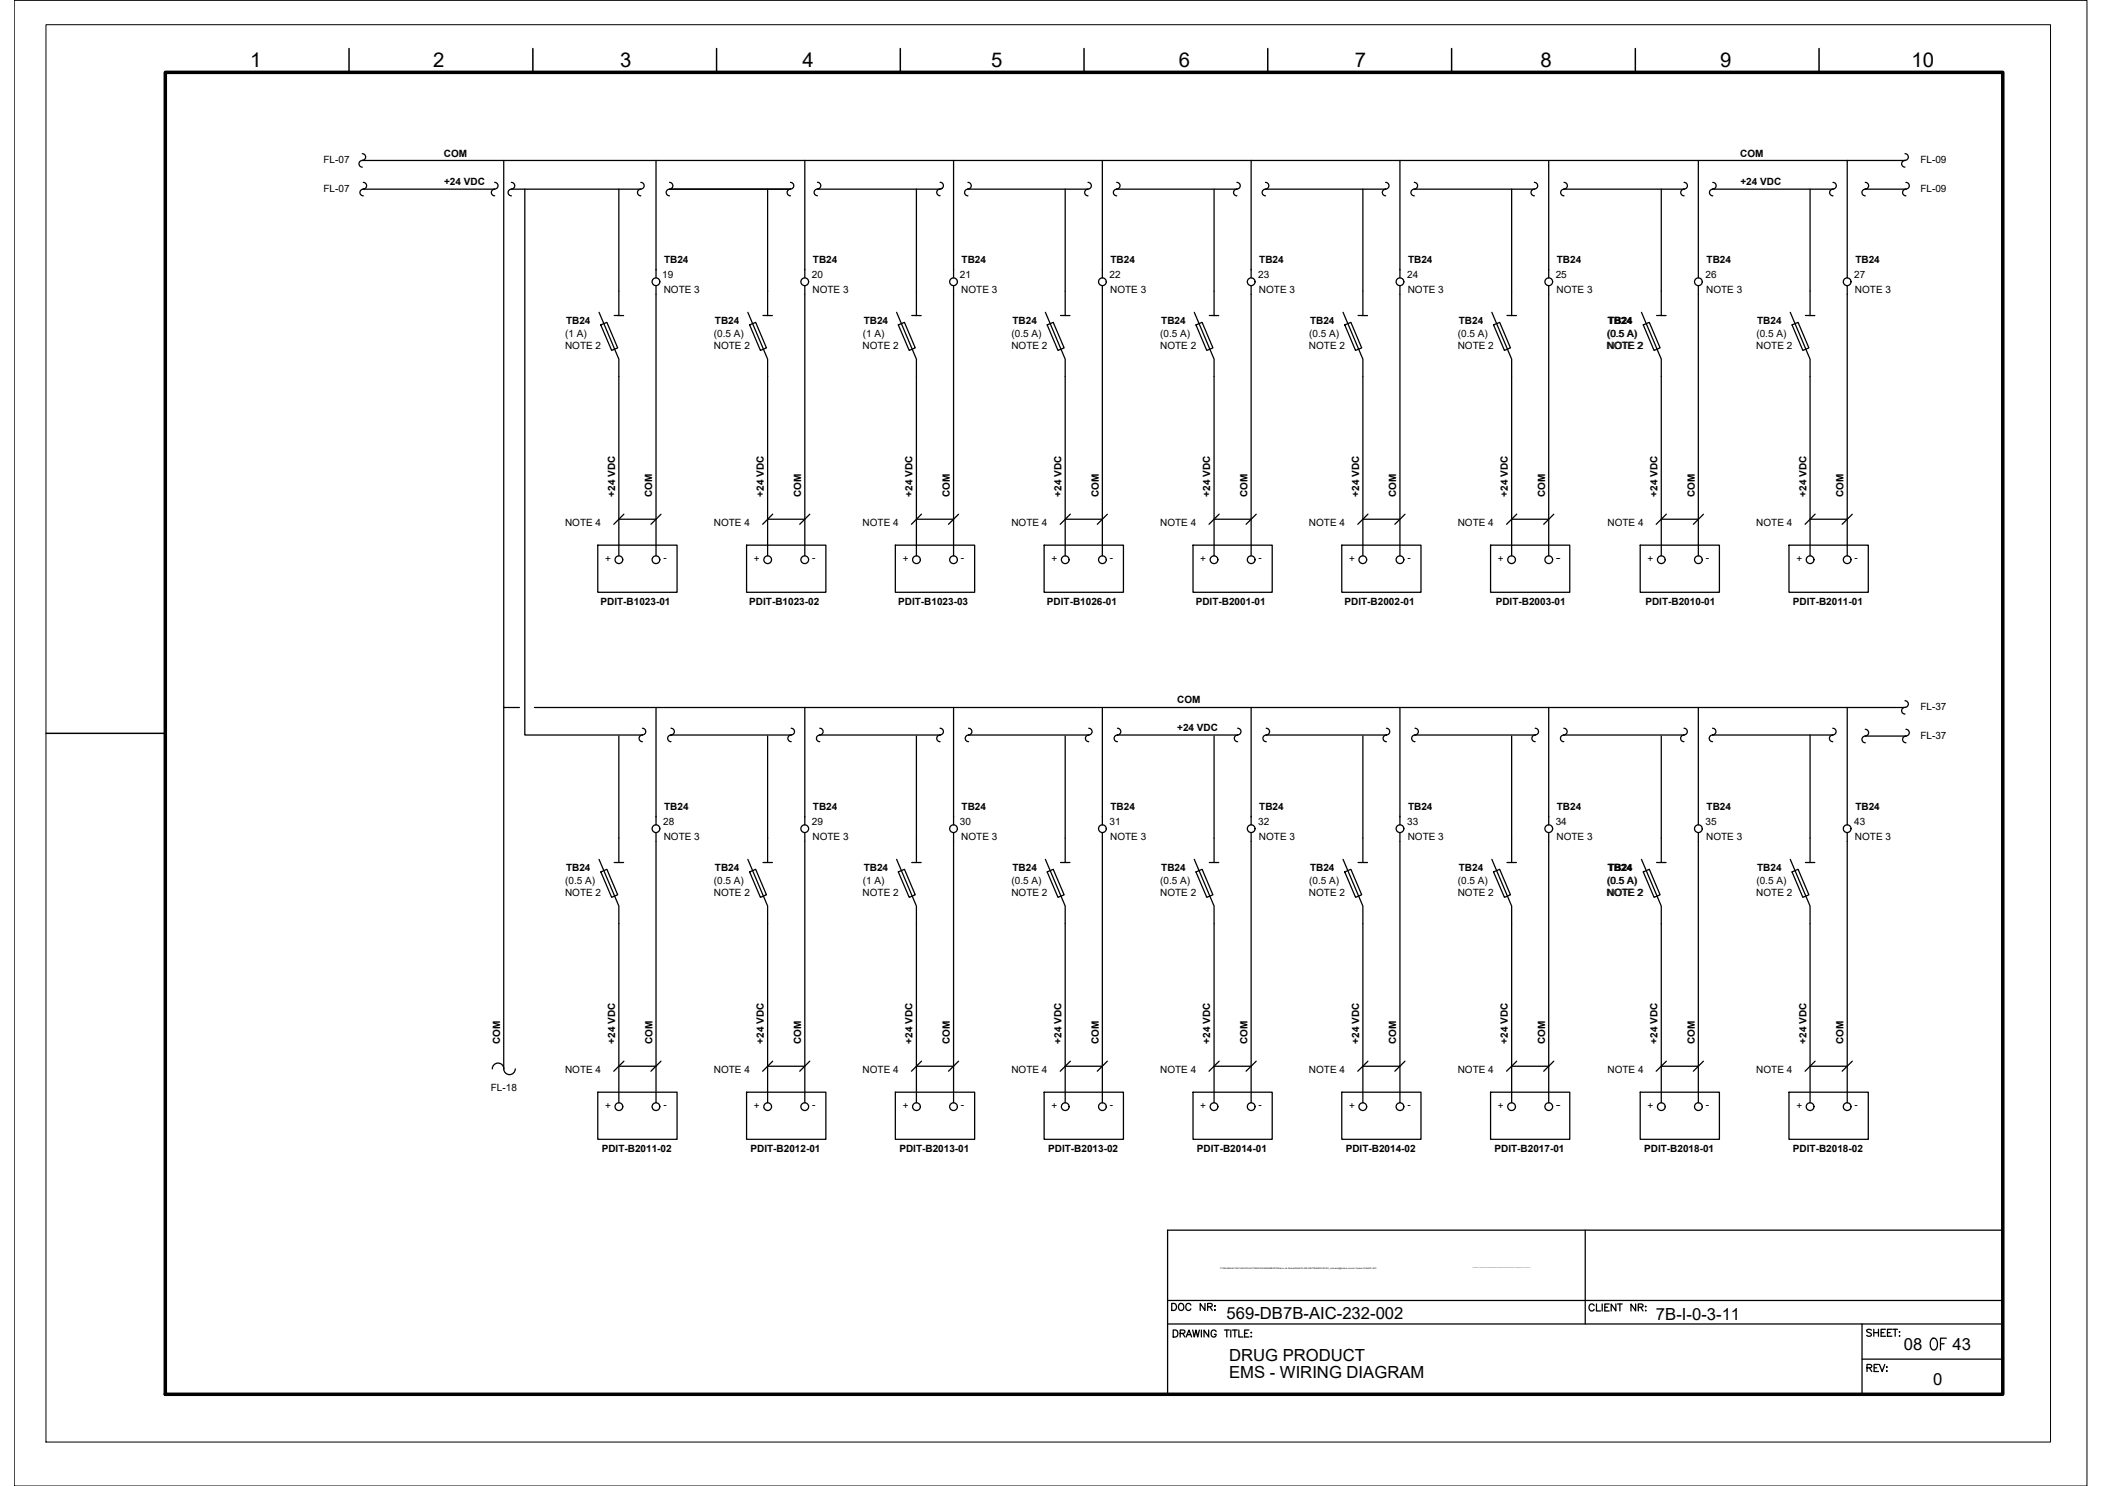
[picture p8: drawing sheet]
<svg xmlns="http://www.w3.org/2000/svg" width="420mm" height="297mm" viewBox="0 0 420 297" stroke-linecap="round" stroke-linejoin="round" font-family="sans-serif">
<defs><g id="words">
<text font-size="5.3" x="384.5" y="270.9">OF</text>
<text font-size="4.4" x="371.8" y="275.5">REV:</text>
<g font-size="4.1">
<text x="50" y="13.5">1</text>
<text x="86.6" y="13.5">2</text>
<text x="124" y="13.5">3</text>
<text x="160.4" y="13.5">4</text>
<text x="198.1" y="13.5">5</text>
<text x="235.6" y="13.5">6</text>
<text x="270.8" y="13.5">7</text>
<text x="307.9" y="13.5">8</text>
<text x="343.8" y="13.5">9</text>
<text x="382.1" y="13.5">10</text>
</g>
<g font-size="3.3">
<text x="245.2" y="263.7">569-DB7B-AIC-232-002</text>
<text x="331" y="263.8">7B-I-0-3-11</text>
<text x="380.6" y="269.8">08</text>
<text x="390.3" y="269.8">43</text>
<text x="245.7" y="272.1">DRUG PRODUCT</text>
<text x="245.7" y="275.5">EMS - WIRING DIAGRAM</text>
<text x="386.4" y="276.8">0</text>
</g>
<g font-size="2">
<text x="64.7" y="32.6">FL-07</text>
<text x="88.7" y="31.3">COM</text>
<text x="347.9" y="31.3">COM</text>
<text x="383.9" y="32.6">FL-09</text>
<text x="64.7" y="38.4">FL-07</text>
<text x="88.8" y="37">+24 VDC</text>
<text x="347.9" y="37">+24 VDC</text>
<text x="383.9" y="38.4">FL-09</text>
<text x="132.7" y="52.5">TB24</text>
<text x="162.5" y="52.5">TB24</text>
<text x="192.2" y="52.5">TB24</text>
<text x="222" y="52.5">TB24</text>
<text x="251.7" y="52.5">TB24</text>
<text x="281.5" y="52.5">TB24</text>
<text x="311.2" y="52.5">TB24</text>
<text x="341.1" y="52.5">TB24</text>
<text x="370.9" y="52.5">TB24</text>
<text x="132.4" y="55.5">19</text>
<text x="132.7" y="58.5">NOTE 3</text>
<text x="162.3" y="55.5">20</text>
<text x="162.4" y="58.5">NOTE 3</text>
<text x="191.9" y="55.5">21</text>
<text x="192.2" y="58.5">NOTE 3</text>
<text x="221.8" y="55.5">22</text>
<text x="221.9" y="58.5">NOTE 3</text>
<text x="251.5" y="55.5">23</text>
<text x="251.7" y="58.5">NOTE 3</text>
<text x="281.3" y="55.5">24</text>
<text x="281.4" y="58.5">NOTE 3</text>
<text x="311" y="55.5">25</text>
<text x="311.1" y="58.5">NOTE 3</text>
<text x="340.9" y="55.5">26</text>
<text x="341" y="58.5">NOTE 3</text>
<text x="370.6" y="55.5">27</text>
<text x="370.8" y="58.5">NOTE 3</text>
<text x="113.1" y="64.7">TB24</text>
<text x="142.9" y="64.7">TB24</text>
<text x="172.6" y="64.7">TB24</text>
<text x="202.4" y="64.7">TB24</text>
<text x="232.1" y="64.7">TB24</text>
<text x="261.9" y="64.7">TB24</text>
<text x="291.6" y="64.7">TB24</text>
<text x="321.3" y="64.7">TB24</text>
<text x="351.2" y="64.7">TB24</text>
<text x="112.9" y="69.8">NOTE 2</text>
<text x="113" y="67.4">(1 A)</text>
<text x="142.7" y="69.8">NOTE 2</text>
<text x="142.7" y="67.4">(0.5 A)</text>
<text x="172.4" y="69.8">NOTE 2</text>
<text x="172.4" y="67.4">(1 A)</text>
<text x="202.2" y="69.8">NOTE 2</text>
<text x="202.2" y="67.4">(0.5 A)</text>
<text x="231.9" y="69.8">NOTE 2</text>
<text x="231.9" y="67.4">(0.5 A)</text>
<text x="261.6" y="69.8">NOTE 2</text>
<text x="261.7" y="67.4">(0.5 A)</text>
<text x="291.4" y="69.8">NOTE 2</text>
<text x="291.4" y="67.4">(0.5 A)</text>
<text x="321.1" y="69.8">NOTE 2</text>
<text x="321.2" y="67.4">(0.5 A)</text>
<text x="351" y="69.8">NOTE 2</text>
<text x="351.1" y="67.4">(0.5 A)</text>
<text x="122.9" y="99.3" transform="rotate(-90 122.9 99.3)">+24 VDC</text>
<text x="130.4" y="99.3" transform="rotate(-90 130.4 99.3)">COM</text>
<text x="152.7" y="99.3" transform="rotate(-90 152.7 99.3)">+24 VDC</text>
<text x="160.1" y="99.3" transform="rotate(-90 160.1 99.3)">COM</text>
<text x="182.4" y="99.3" transform="rotate(-90 182.4 99.3)">+24 VDC</text>
<text x="189.9" y="99.3" transform="rotate(-90 189.9 99.3)">COM</text>
<text x="212.2" y="99.3" transform="rotate(-90 212.2 99.3)">+24 VDC</text>
<text x="219.6" y="99.3" transform="rotate(-90 219.6 99.3)">COM</text>
<text x="241.9" y="99.3" transform="rotate(-90 241.9 99.3)">+24 VDC</text>
<text x="249.4" y="99.3" transform="rotate(-90 249.4 99.3)">COM</text>
<text x="271.7" y="99.3" transform="rotate(-90 271.7 99.3)">+24 VDC</text>
<text x="279.1" y="99.3" transform="rotate(-90 279.1 99.3)">COM</text>
<text x="301.4" y="99.3" transform="rotate(-90 301.4 99.3)">+24 VDC</text>
<text x="308.8" y="99.3" transform="rotate(-90 308.8 99.3)">COM</text>
<text x="331.3" y="99.3" transform="rotate(-90 331.3 99.3)">+24 VDC</text>
<text x="338.8" y="99.3" transform="rotate(-90 338.8 99.3)">COM</text>
<text x="361.1" y="99.3" transform="rotate(-90 361.1 99.3)">+24 VDC</text>
<text x="368.5" y="99.3" transform="rotate(-90 368.5 99.3)">COM</text>
<text x="112.9" y="105.1">NOTE 4</text>
<text x="142.7" y="105.1">NOTE 4</text>
<text x="172.4" y="105.1">NOTE 4</text>
<text x="202.2" y="105.1">NOTE 4</text>
<text x="231.9" y="105.1">NOTE 4</text>
<text x="261.6" y="105.1">NOTE 4</text>
<text x="291.4" y="105.1">NOTE 4</text>
<text x="321.3" y="105.1">NOTE 4</text>
<text x="351" y="105.1">NOTE 4</text>
<text x="121" y="112.3">+</text>
<text x="132.6" y="112.1">-</text>
<text x="150.7" y="112.3">+</text>
<text x="162.3" y="112.1">-</text>
<text x="180.4" y="112.3">+</text>
<text x="192.1" y="112.1">-</text>
<text x="210.2" y="112.3">+</text>
<text x="221.8" y="112.1">-</text>
<text x="239.9" y="112.3">+</text>
<text x="251.6" y="112.1">-</text>
<text x="269.7" y="112.3">+</text>
<text x="281.3" y="112.1">-</text>
<text x="299.4" y="112.3">+</text>
<text x="311.1" y="112.1">-</text>
<text x="329.3" y="112.3">+</text>
<text x="341" y="112.1">-</text>
<text x="359.1" y="112.3">+</text>
<text x="370.7" y="112.1">-</text>
<text x="120" y="121">PDIT-B1023-01</text>
<text x="149.8" y="121">PDIT-B1023-02</text>
<text x="179.5" y="121">PDIT-B1023-03</text>
<text x="209.3" y="121">PDIT-B1026-01</text>
<text x="239" y="121">PDIT-B2001-01</text>
<text x="268.8" y="121">PDIT-B2002-01</text>
<text x="299" y="121">PDIT-B2003-01</text>
<text x="328.9" y="121">PDIT-B2010-01</text>
<text x="358.4" y="121">PDIT-B2011-01</text>
<text x="235.3" y="140.5">COM</text>
<text x="383.9" y="142">FL-37</text>
<text x="235.3" y="146.2">+24 VDC</text>
<text x="383.9" y="147.8">FL-37</text>
<text x="132.8" y="161.9">TB24</text>
<text x="162.5" y="161.9">TB24</text>
<text x="192.2" y="161.9">TB24</text>
<text x="222" y="161.9">TB24</text>
<text x="251.7" y="161.9">TB24</text>
<text x="281.5" y="161.9">TB24</text>
<text x="311.2" y="161.9">TB24</text>
<text x="341.1" y="161.9">TB24</text>
<text x="370.9" y="161.9">TB24</text>
<text x="132.5" y="164.8">28</text>
<text x="132.7" y="167.9">NOTE 3</text>
<text x="162.3" y="164.8">29</text>
<text x="162.4" y="167.9">NOTE 3</text>
<text x="191.9" y="164.8">30</text>
<text x="192.2" y="167.9">NOTE 3</text>
<text x="221.8" y="164.8">31</text>
<text x="221.9" y="167.9">NOTE 3</text>
<text x="251.5" y="164.8">32</text>
<text x="251.7" y="167.9">NOTE 3</text>
<text x="281.3" y="164.8">33</text>
<text x="281.4" y="167.9">NOTE 3</text>
<text x="311" y="164.8">34</text>
<text x="311.1" y="167.9">NOTE 3</text>
<text x="340.9" y="164.8">35</text>
<text x="341" y="167.9">NOTE 3</text>
<text x="370.6" y="164.8">43</text>
<text x="370.8" y="167.9">NOTE 3</text>
<text x="112.9" y="179.1">NOTE 2</text>
<text x="113" y="176.7">(0.5 A)</text>
<text x="113.1" y="174.1">TB24</text>
<text x="142.7" y="179.1">NOTE 2</text>
<text x="142.7" y="176.7">(0.5 A)</text>
<text x="142.9" y="174.1">TB24</text>
<text x="172.4" y="179.1">NOTE 2</text>
<text x="172.4" y="176.7">(1 A)</text>
<text x="172.6" y="174.1">TB24</text>
<text x="202.2" y="179.1">NOTE 2</text>
<text x="202.2" y="176.7">(0.5 A)</text>
<text x="202.4" y="174.1">TB24</text>
<text x="231.9" y="179.1">NOTE 2</text>
<text x="231.9" y="176.7">(0.5 A)</text>
<text x="232.1" y="174.1">TB24</text>
<text x="261.6" y="179.1">NOTE 2</text>
<text x="261.7" y="176.7">(0.5 A)</text>
<text x="261.9" y="174.1">TB24</text>
<text x="291.4" y="179.1">NOTE 2</text>
<text x="291.4" y="176.7">(0.5 A)</text>
<text x="291.6" y="174.1">TB24</text>
<text x="321.1" y="179.1">NOTE 2</text>
<text x="321.2" y="176.7">(0.5 A)</text>
<text x="321.3" y="174.1">TB24</text>
<text x="351" y="179.1">NOTE 2</text>
<text x="351.1" y="176.7">(0.5 A)</text>
<text x="351.2" y="174.1">TB24</text>
<text x="100" y="208.7" transform="rotate(-90 100 208.7)">COM</text>
<text x="122.9" y="208.6" transform="rotate(-90 122.9 208.6)">+24 VDC</text>
<text x="130.4" y="208.7" transform="rotate(-90 130.4 208.7)">COM</text>
<text x="152.7" y="208.6" transform="rotate(-90 152.7 208.6)">+24 VDC</text>
<text x="160.1" y="208.7" transform="rotate(-90 160.1 208.7)">COM</text>
<text x="182.4" y="208.6" transform="rotate(-90 182.4 208.6)">+24 VDC</text>
<text x="189.9" y="208.7" transform="rotate(-90 189.9 208.7)">COM</text>
<text x="212.2" y="208.6" transform="rotate(-90 212.2 208.6)">+24 VDC</text>
<text x="219.6" y="208.7" transform="rotate(-90 219.6 208.7)">COM</text>
<text x="241.9" y="208.6" transform="rotate(-90 241.9 208.6)">+24 VDC</text>
<text x="249.4" y="208.7" transform="rotate(-90 249.4 208.7)">COM</text>
<text x="271.7" y="208.6" transform="rotate(-90 271.7 208.6)">+24 VDC</text>
<text x="279.1" y="208.7" transform="rotate(-90 279.1 208.7)">COM</text>
<text x="301.4" y="208.6" transform="rotate(-90 301.4 208.6)">+24 VDC</text>
<text x="308.8" y="208.7" transform="rotate(-90 308.8 208.7)">COM</text>
<text x="331.3" y="208.6" transform="rotate(-90 331.3 208.6)">+24 VDC</text>
<text x="338.8" y="208.7" transform="rotate(-90 338.8 208.7)">COM</text>
<text x="361.1" y="208.6" transform="rotate(-90 361.1 208.6)">+24 VDC</text>
<text x="368.5" y="208.7" transform="rotate(-90 368.5 208.7)">COM</text>
<text x="112.9" y="214.4">NOTE 4</text>
<text x="142.7" y="214.4">NOTE 4</text>
<text x="172.4" y="214.4">NOTE 4</text>
<text x="202.2" y="214.4">NOTE 4</text>
<text x="231.9" y="214.4">NOTE 4</text>
<text x="261.6" y="214.4">NOTE 4</text>
<text x="291.4" y="214.4">NOTE 4</text>
<text x="321.3" y="214.4">NOTE 4</text>
<text x="351" y="214.4">NOTE 4</text>
<text x="98.1" y="218.1">FL-18</text>
<text x="121" y="221.6">+</text>
<text x="132.6" y="221.4">-</text>
<text x="150.7" y="221.6">+</text>
<text x="162.3" y="221.4">-</text>
<text x="180.4" y="221.6">+</text>
<text x="192.1" y="221.4">-</text>
<text x="210.2" y="221.6">+</text>
<text x="221.8" y="221.4">-</text>
<text x="239.9" y="221.6">+</text>
<text x="251.6" y="221.4">-</text>
<text x="269.7" y="221.6">+</text>
<text x="281.3" y="221.4">-</text>
<text x="299.4" y="221.6">+</text>
<text x="311.1" y="221.4">-</text>
<text x="329.3" y="221.6">+</text>
<text x="341" y="221.4">-</text>
<text x="359.1" y="221.6">+</text>
<text x="370.7" y="221.4">-</text>
<text x="120.3" y="230.3">PDIT-B2011-02</text>
<text x="150" y="230.3">PDIT-B2012-01</text>
<text x="179.8" y="230.3">PDIT-B2013-01</text>
<text x="209.5" y="230.3">PDIT-B2013-02</text>
<text x="239.2" y="230.3">PDIT-B2014-01</text>
<text x="269" y="230.3">PDIT-B2014-02</text>
<text x="298.7" y="230.3">PDIT-B2017-01</text>
<text x="328.6" y="230.3">PDIT-B2018-01</text>
<text x="358.4" y="230.3">PDIT-B2018-02</text>
</g>
<text font-size=".4" x="243.9" y="253.6">P:\569-BAXALTA\01.ENG\03.AUTOMACAO\ANDAMENTO\Banco de Dados\569-B7A-INS-INSTRUMENTACAO_moliveira@tessler-com-br-Tessler-5164457.JPG</text>
</g></defs>
<!-- layer: G-TTLB-TTLB -->
<path d="M33 14.5h367.3v264.2h-367.3z" fill="none" stroke="#000" stroke-width=".7"/>
<!-- layer: G-TTLB-OTLN -->
<path d="M9.2 4.9h400.7v283.4h-400.7z" fill="none" stroke="#000" stroke-width=".2"/>
<!-- layer: G-TTLB-INDX -->
<path d="M69.8 9.7v4.8M106.5 9.7v4.8M143.2 9.7v4.8M180 9.7v4.8M216.7 9.7v4.8M253.4 9.7v4.8M290.2 9.7v4.8M326.9 9.7v4.8M363.6 9.7v4.8M9.2 146.6h23.8" fill="none" stroke="#000" stroke-width=".3"/>
<!-- layer: LGSP IA4$0$LG_PLOT -->
<path d="M233.4 260h166.9M316.9 245.9v18.8M233.4 278.7h166.9M233.4 264.7h166.9M372.2 271.7h28.1M372.2 264.7v14" fill="none" stroke="#000" stroke-width=".25"/>
<!-- layer: LG_PLOT -->
<g fill="none" stroke="#000" stroke-width=".25">
<path d="M400.3 245.9h-166.9v32.8M234.2 260.5h.5a.73 .73 0 0 1 .5 .7 .73 .73 0 0 1-.5 .7h-.5zM234.5 265.9h.5a.75 .75 0 0 1 .5 .7 .75 .75 0 0 1-.5 .7h-.5zM235.8 260.6a.66 .66 0 0 1 .8 .6 .66 .66 0 0 1-.8 .7l-.2-.5v-.3zM235.9 266.5h.8l.2-.2-.1-.3-.9-.1v1.4M236.4 266.5l.5 .8M237.1 267.3l.6-1.4 .5 1.4M237.3 266.8h.7M238 260.9a.52 .52 0 0 0-.5-.4 .52 .52 0 0 0-.5 .6v.3a.53 .53 0 0 0 .4 .5 .53 .53 0 0 0 .6-.3M238.4 265.9l.3 1.4 .4-1.4 .3 1.4 .3-1.4M240.1 265.9v1.4M240.9 260.5v1.4l-1-1.4v1.4"/>
<path d="M241.4 261.2l.8-.1 .1-.2v-.2l-.9-.2v1.4M241.6 265.9v1.4l-.9-1.4v1.4M241.9 261.2l.4 .7M242.8 261.1h.1zM242.8 261.9h.1zM243.1 266.2a.51 .51 0 0 0-.6-.3 .51 .51 0 0 0-.4 .5v.3a.5 .5 0 0 0 .5 .6 .5 .5 0 0 0 .5-.6h-.4M244.8 265.9h.9M245.2 265.9v1.4M246 265.9v1.4M246.4 265.9h.9M246.8 265.9v1.4M247.6 265.9v1.4h.8"/>
<path d="M248.8 266.5h.5M249.6 265.9h-.8v1.4h.8M250 266.4h.2zM250 267.2h.2zM318.6 261a.52 .52 0 0 0-.5-.4 .52 .52 0 0 0-.5 .6v.3a.52 .52 0 0 0 .5 .6 .52 .52 0 0 0 .5-.4M319.1 260.7v1.4h.8M320.3 260.7v1.4M320.8 261.3h.5M321.6 260.7h-.8v1.4h.8M323 260.7v1.4l-.9-1.4v1.4M323.3 260.7h1M323.8 260.7v1.4"/>
<path d="M326.9 260.7v1.4l-.9-1.4v1.4M327.5 261.3l.8-.1 .1-.1v-.3l-.9-.1v1.4M328 261.3l.4 .8M328.9 261.2h.1zM328.9 262h.1zM374.1 265.9l-.4-.2-.6 .2 .2 .3 .6 .3 .2 .2v.2l-.4 .2-.6-.2M374.5 265.7v1.4M374.5 266.4h1M375.5 265.7v1.4M376 266.4h.6M376.9 265.7h-.9v1.4h.9M377.3 266.4h.5"/>
<path d="M378.2 265.7h-.9v1.4h.9M378.4 265.7h.9M378.8 265.7v1.4M379.6 266.2h.2zM379.6 267h.2z"/>
</g>
<!-- layer: PDF_I_TABS -->
<g fill="none" stroke="#000" stroke-width=".25">
<path d="M72.4 32.1h296.8v23.4M72.6 37.8h26.3M72.6 37.8h.1M102.2 37.8h25.9M123.7 37.8v20.4M131.1 32.1v21.9M133.8 37.8h24.2M153.4 37.8v20.4M158 37.8h.1M160.9 32.1v21.9M163.4 37.8h.1M183.2 37.8v20.4"/>
<path d="M188.3 37.6l-.6 .2h-24.1M190.6 32.1v21.9M193.5 37.8h24M193.5 37.8h.1M212.9 37.8v20.4M220.3 32.1v21.9M223.2 37.8h24M223.2 37.8h.1M242.7 37.8v20.4M247.2 37.8h.1M250.1 32.1v21.9M252.9 37.8h24.1"/>
<path d="M272.4 37.8v20.4M277 37.8h.1M279.8 32.1v21.9M282.7 37.8h24M302.2 37.8v20.4M309.6 32.1v21.9M312.6 37.8h.1M332.1 37.8v20.4M336.6 37.8h-24M342.3 37.8h24.1M342.4 37.8h.1M361.8 37.8v20.4"/>
<path d="M366.4 37.8h.1M372.8 37.8h8.2M372.9 37.8h-.1M380.8 32.1h.1M381 37.8h.1M131.1 58.8v52.3M160.9 58.8v52.3M190.6 58.8v52.3M220.3 58.8v52.3M250.1 58.8v52.3M279.8 58.8v52.3M309.6 58.8v52.3"/>
<path d="M339.5 58.8v52.3M369.2 58.8v52.3M123.7 75.3v35.8M153.4 75.3v35.8M183.2 75.3v35.8M212.9 75.3v35.8M242.7 75.3v35.8M272.4 75.3v35.8M302.2 75.3v35.8M332.1 75.3v35.8M361.8 75.3v35.8M123.7 147.1v20.4"/>
<path d="M131.1 141.4v21.9M134.1 146.9h24M153.4 147.1v20.4M160.9 141.4v21.9M163.9 146.9h.1M183.2 147.1v20.4M187.9 146.9h-24M190.6 141.4v21.9M193.6 146.9h24M193.6 146.9h.1M212.9 147.1v20.4M217.6 146.9h.1"/>
<path d="M220.3 141.4v21.9M223.3 146.9h24.1M242.7 147.1v20.4M247.4 146.9h.1M250.1 141.4v21.9M253.1 146.9h24M253.1 146.9h.1M272.4 147.1v20.4M277.2 146.9h-.1M279.8 141.4v21.9M282.8 146.9h24.1M282.9 146.9h-.1"/>
<path d="M302.2 147.1v20.4M306.9 146.9h.1M309.6 141.4v21.9M312.6 146.9h24M312.6 146.9h.1M332.1 147.1v20.4M336.6 146.9h.1M342.3 146.9h24.1M361.8 146.9v20.6M366.4 146.9h-.1M369.2 141.4v23.5M372.8 147.1h8.2"/>
<path d="M372.9 147.1h-.1M380.8 141.4h.1M381 147.1h.1M131.1 168.2v52.2M160.9 168.2v52.2M190.6 168.2v52.2M220.3 168.2v52.2M250.1 168.2v52.2M279.8 168.2v52.2M309.6 168.2v52.2M339.5 168.2v52.2M369.2 168.2v52.2"/>
<path d="M123.7 184.6v35.8M153.4 184.6v35.8M183.2 184.6v35.8M212.9 184.6v35.8M242.7 184.6v35.8M272.4 184.6v35.8M302.2 184.6v35.8M332.1 184.6v35.8M361.8 184.6v35.8M98.4 213.6a1.2 1.2 0 0 1 1.4-1.1 1.2 1.2 0 0 1 .9 1.5 1.15 1.15 0 0 0 1.3 .8 1.15 1.15 0 0 0 1-1.1"/>
</g>
<!-- layer: PDF_I_El_CTRL -->
<g fill="none" stroke="#000" stroke-width=".25">
<path d="M339.5 32.1v23.4M123.7 58.2v4.9M131.1 53.8v1.7M131.1 57.1v1.7M153.4 58.2v4.9M160.9 53.8v1.7M160.9 57.1v1.7M183.2 58.2v4.9M190.6 53.8v1.7M190.6 57.1v1.7M212.9 58.2v4.9M220.3 53.8v1.7"/>
<path d="M220.3 57.1v1.7M242.7 58.2v4.9M250.1 53.8v1.7M250.1 57.1v1.7M272.4 58.2v4.9M279.8 53.8v1.7M279.8 57.1v1.7M302.2 58.2v4.9M309.6 53.8v1.7M309.6 57.1v1.7M332.1 58.2v4.9M339.5 57.1v1.7"/>
<path d="M361.8 58.2v4.9M369.2 57.1v1.7M119.7 62.4l4 9.4v3.5M120.1 64.9l1.2-.5 2.2 5.1-1.2 .5zM122.8 63.1h1.9M149.5 62.4l3.9 9.4v3.5M149.8 64.9l1.2-.5 2.2 5.1-1.2 .5zM152.5 63.1h1.9M179.2 62.4l4 9.4v3.5M179.6 64.9l1.2-.5 2.1 5.1-1.2 .5zM182.2 63.1h1.9M209 62.4l3.9 9.4v3.5"/>
<path d="M209.3 64.9l1.2-.5 2.2 5.1-1.2 .5zM212 63.1h1.9M238.7 62.4l4 9.4v3.5M239.1 64.9l1.2-.5 2.1 5.1-1.2 .5zM241.7 63.1h1.9M268.5 62.4l3.9 9.4v3.5M268.8 64.9l1.2-.5 2.2 5.1-1.2 .5zM271.5 63.1h1.8M298.2 62.4l4 9.4v3.5M298.5 64.9l1.3-.5 2.1 5.1-1.2 .5zM301.2 63.1h1.9M328.1 62.4l4 9.4v3.5"/>
<path d="M328.5 64.9l1.2-.5 2.1 5.1-1.2 .5zM331.1 63.1h1.9M357.8 62.4l4 9.4v3.5M358.2 64.9l1.2-.5 2.2 5.1-1.2 .5zM360.9 63.1h1.9M339.5 141.4v23.5M119.7 171.8l4 9.3v3.5M120.1 174.3l1.2-.5 2.2 5.1-1.2 .5zM122.8 172.4h1.9M123.7 167.5v4.9M131.1 163.2v1.7M131.1 166.5v1.7"/>
<path d="M149.5 171.8l3.9 9.3v3.5M149.8 174.3l1.2-.5 2.2 5.1-1.2 .5zM152.5 172.4h1.9M153.4 167.5v4.9M160.9 163.2v1.7M160.9 166.5v1.7M179.2 171.8l4 9.3v3.5M179.6 174.3l1.2-.5 2.1 5.1-1.2 .5zM182.2 172.4h1.9M183.2 167.5v4.9M190.6 163.2v1.7M190.6 166.5v1.7"/>
<path d="M209 171.8l3.9 9.3v3.5M209.3 174.3l1.2-.5 2.2 5.1-1.2 .5zM212 172.4h1.9M212.9 167.5v4.9M220.3 163.2v1.7M220.3 166.5v1.7M238.7 171.8l4 9.3v3.5M239.1 174.3l1.2-.5 2.1 5.1-1.2 .5zM241.7 172.4h1.9M242.7 167.5v4.9M250.1 163.2v1.7M250.1 166.5v1.7"/>
<path d="M268.5 171.8l3.9 9.3v3.5M268.8 174.3l1.2-.5 2.2 5.1-1.2 .5zM271.5 172.4h1.8M272.4 167.5v4.9M279.8 163.2v1.7M279.8 166.5v1.7M298.2 171.8l4 9.3v3.5M298.5 174.3l1.3-.5 2.1 5.1-1.2 .5zM301.2 172.4h1.9M302.2 167.5v4.9M309.6 163.2v1.7M309.6 166.5v1.7"/>
<path d="M328.1 171.8l4 9.3v3.5M328.5 174.3l1.2-.5 2.1 5.1-1.2 .5zM331.1 172.4h1.9M332.1 167.5v4.9M339.5 166.5v1.7M357.8 171.8l4 9.3v3.5M358.2 174.3l1.2-.5 2.2 5.1-1.2 .5zM360.9 172.4h1.9M361.8 167.5v4.9M369.2 166.5v1.7"/>
<circle cx="131.1" cy="56.3" r=".77"/>
<circle cx="160.9" cy="56.3" r=".77"/>
<circle cx="190.6" cy="56.3" r=".77"/>
<circle cx="220.4" cy="56.3" r=".77"/>
<circle cx="250.1" cy="56.3" r=".77"/>
<circle cx="279.8" cy="56.3" r=".77"/>
<circle cx="309.6" cy="56.3" r=".77"/>
<circle cx="339.5" cy="56.3" r=".77"/>
<circle cx="369.2" cy="56.3" r=".77"/>
<circle cx="131.1" cy="165.6" r=".77"/>
<circle cx="160.9" cy="165.6" r=".77"/>
<circle cx="190.6" cy="165.6" r=".77"/>
<circle cx="220.4" cy="165.6" r=".77"/>
<circle cx="250.1" cy="165.6" r=".77"/>
<circle cx="279.8" cy="165.6" r=".77"/>
<circle cx="309.6" cy="165.6" r=".77"/>
<circle cx="339.5" cy="165.6" r=".77"/>
<circle cx="369.2" cy="165.6" r=".77"/>
</g>
<!-- layer: PDF_I_DATA -->
<g fill="none" stroke="#000" stroke-width=".25">
<path d="M119.5 109h15.8v9.4h-15.8zM123.7 103.8h7.4M124.7 102.8l-2 2M132.1 102.8l-2 2M149.2 109h15.9v9.4h-15.9zM153.4 103.8h7.5M154.5 102.8l-2.1 2M161.9 102.8l-2 2M179 109h15.8v9.4h-15.8zM183.2 103.8h7.4M184.2 102.8l-2 2M191.6 102.8l-2 2"/>
<path d="M208.7 109h15.9v9.4h-15.9zM212.9 103.8h7.4M214 102.8l-2.1 2M221.3 102.8l-2 2M238.5 109h15.8v9.4h-15.8zM242.7 103.8h7.4M243.7 102.8l-2 2M251.1 102.8l-2 2M268.2 109h15.8v9.4h-15.8zM272.4 103.8h7.4M273.4 102.8l-2 2M280.8 102.8l-2 2"/>
<path d="M297.9 109h15.9v9.4h-15.9zM302.2 103.8h7.4M303.2 102.8l-2.1 2M310.6 102.8l-2 2M327.9 109h15.8v9.4h-15.8zM332.1 103.8h7.4M333.1 102.8l-2.1 2M340.5 102.8l-2 2M357.6 109h15.8v9.4h-15.8zM361.8 103.8h7.4M362.8 102.8l-2 2M370.2 102.8l-2 2"/>
<path d="M119.5 218.3h15.8v9.4h-15.8zM123.7 213.1h7.4M124.7 212.1l-2 2M132.1 212.1l-2 2M149.2 218.3h15.9v9.4h-15.9zM153.4 213.1h7.5M154.5 212.1l-2.1 2M161.9 212.1l-2 2M179 218.3h15.8v9.4h-15.8zM183.2 213.1h7.4M184.2 212.1l-2 2M191.6 212.1l-2 2"/>
<path d="M208.7 218.3h15.9v9.4h-15.9zM212.9 213.1h7.4M214 212.1l-2.1 2M221.3 212.1l-2 2M238.5 218.3h15.8v9.4h-15.8zM242.7 213.1h7.4M243.7 212.1l-2 2M251.1 212.1l-2 2M268.2 218.3h15.8v9.4h-15.8zM272.4 213.1h7.4M273.4 212.1l-2 2M280.8 212.1l-2 2"/>
<path d="M297.9 218.3h15.9v9.4h-15.9zM302.2 213.1h7.4M303.2 212.1l-2.1 2M310.6 212.1l-2 2M327.9 218.3h15.8v9.4h-15.8zM332.1 213.1h7.4M333.1 212.1l-2.1 2M340.5 212.1l-2 2M357.6 218.3h15.8v9.4h-15.8zM361.8 213.1h7.4M362.8 212.1l-2 2M370.2 212.1l-2 2"/>
</g>
<!-- layer: PDF_EI-CTRL -->
<g fill="none" stroke="#000" stroke-width=".25">
<circle cx="123.7" cy="111.9" r=".77"/>
<circle cx="131.1" cy="111.9" r=".77"/>
<circle cx="153.4" cy="111.9" r=".77"/>
<circle cx="160.9" cy="111.9" r=".77"/>
<circle cx="183.2" cy="111.9" r=".77"/>
<circle cx="190.6" cy="111.9" r=".77"/>
<circle cx="212.9" cy="111.9" r=".77"/>
<circle cx="220.4" cy="111.9" r=".77"/>
<circle cx="242.7" cy="111.9" r=".77"/>
<circle cx="250.1" cy="111.9" r=".77"/>
<circle cx="272.4" cy="111.9" r=".77"/>
<circle cx="279.8" cy="111.9" r=".77"/>
<circle cx="302.1" cy="111.9" r=".77"/>
<circle cx="309.6" cy="111.9" r=".77"/>
<circle cx="332.1" cy="111.9" r=".77"/>
<circle cx="339.5" cy="111.9" r=".77"/>
<circle cx="361.8" cy="111.9" r=".77"/>
<circle cx="369.2" cy="111.9" r=".77"/>
<circle cx="123.7" cy="221.2" r=".77"/>
<circle cx="131.1" cy="221.2" r=".77"/>
<circle cx="153.4" cy="221.2" r=".77"/>
<circle cx="160.9" cy="221.2" r=".77"/>
<circle cx="183.2" cy="221.2" r=".77"/>
<circle cx="190.6" cy="221.2" r=".77"/>
<circle cx="212.9" cy="221.2" r=".77"/>
<circle cx="220.4" cy="221.2" r=".77"/>
<circle cx="242.7" cy="221.2" r=".77"/>
<circle cx="250.1" cy="221.2" r=".77"/>
<circle cx="272.4" cy="221.2" r=".77"/>
<circle cx="279.8" cy="221.2" r=".77"/>
<circle cx="302.1" cy="221.2" r=".77"/>
<circle cx="309.6" cy="221.2" r=".77"/>
<circle cx="332.1" cy="221.2" r=".77"/>
<circle cx="339.5" cy="221.2" r=".77"/>
<circle cx="361.8" cy="221.2" r=".77"/>
<circle cx="369.2" cy="221.2" r=".77"/>
</g>
<!-- layer: I_TABS -->
<g fill="none" stroke="#000" stroke-width=".25">
<path d="M72.4 30.7a.67 .67 0 0 1 .7 .7 .67 .67 0 0 1-.7 .7M72.4 32.1a.67 .67 0 0 0-.6 .6 .67 .67 0 0 0 .6 .7M72.6 36.5a.67 .67 0 0 1 .7 .6 .67 .67 0 0 1-.7 .7M72.6 37.8a.67 .67 0 0 0-.7 .7 .67 .67 0 0 0 .7 .6M98.9 36.5a.67 .67 0 0 1 .6 .6 .67 .67 0 0 1-.6 .7M98.9 37.8a.67 .67 0 0 0-.7 .7 .67 .67 0 0 0 .7 .6M102.2 36.5a.67 .67 0 0 1 .7 .6 .67 .67 0 0 1-.7 .7M102.2 37.8a.67 .67 0 0 0-.6 .7 .67 .67 0 0 0 .6 .6M128.1 36.5a.67 .67 0 0 1 .7 .6 .67 .67 0 0 1-.7 .7M128.1 37.8a.67 .67 0 0 0-.7 .7 .67 .67 0 0 0 .7 .6M133.8 36.5a.67 .67 0 0 1 .7 .6 .67 .67 0 0 1-.7 .7M133.8 37.8a.67 .67 0 0 0-.6 .7 .67 .67 0 0 0 .6 .6"/>
<path d="M158 36.5a.67 .67 0 0 1 .7 .6 .67 .67 0 0 1-.7 .7M158 37.8a.67 .67 0 0 0-.7 .7 .67 .67 0 0 0 .7 .6M163.4 36.4a.67 .67 0 0 1 .7 .7 .67 .67 0 0 1-.7 .7 .68 .68 0 0 0-.7 .6 .68 .68 0 0 0 .7 .7M187.9 36.4a.67 .67 0 0 1 .7 .7 .67 .67 0 0 1-.7 .7 .68 .68 0 0 0-.7 .6 .68 .68 0 0 0 .7 .7M193.5 36.5a.67 .67 0 0 1 .6 .6 .67 .67 0 0 1-.6 .7M193.5 37.8a.67 .67 0 0 0-.7 .7 .67 .67 0 0 0 .7 .6M217.5 36.5a.67 .67 0 0 1 .6 .6 .67 .67 0 0 1-.6 .7M217.5 37.8a.67 .67 0 0 0-.7 .7 .67 .67 0 0 0 .7 .6M223.2 36.5a.67 .67 0 0 1 .7 .6 .67 .67 0 0 1-.7 .7M223.2 37.8a.67 .67 0 0 0-.7 .7 .67 .67 0 0 0 .7 .6M247.2 36.5a.67 .67 0 0 1 .7 .6 .67 .67 0 0 1-.7 .7M247.2 37.8a.67 .67 0 0 0-.6 .7 .67 .67 0 0 0 .6 .6"/>
<path d="M253 36.5a.67 .67 0 0 1 .6 .6 .67 .67 0 0 1-.6 .7M253 37.8a.67 .67 0 0 0-.7 .7 .67 .67 0 0 0 .7 .6M277 36.5a.67 .67 0 0 1 .6 .6 .67 .67 0 0 1-.6 .7M277 37.8a.67 .67 0 0 0-.7 .7 .67 .67 0 0 0 .7 .6M282.7 36.5a.67 .67 0 0 1 .7 .6 .67 .67 0 0 1-.7 .7M282.7 37.8a.67 .67 0 0 0-.7 .7 .67 .67 0 0 0 .7 .6M306.7 36.5a.67 .67 0 0 1 .7 .6 .67 .67 0 0 1-.7 .7M306.7 37.8a.67 .67 0 0 0-.7 .7 .67 .67 0 0 0 .7 .6M312.6 36.5a.67 .67 0 0 1 .7 .6 .67 .67 0 0 1-.7 .7M312.6 37.8a.67 .67 0 0 0-.6 .7 .67 .67 0 0 0 .6 .6M336.6 36.5a.67 .67 0 0 1 .7 .6 .67 .67 0 0 1-.7 .7M336.6 37.8a.67 .67 0 0 0-.6 .7 .67 .67 0 0 0 .6 .6"/>
<path d="M342.4 36.5a.67 .67 0 0 1 .6 .6 .67 .67 0 0 1-.6 .7M342.4 37.8a.67 .67 0 0 0-.7 .7 .67 .67 0 0 0 .7 .6M366.4 36.5a.67 .67 0 0 1 .7 .6 .67 .67 0 0 1-.7 .7M366.4 37.8a.67 .67 0 0 0-.7 .7 .67 .67 0 0 0 .7 .6M372.8 36.5a.67 .67 0 0 1 .7 .6 .67 .67 0 0 1-.7 .7M372.8 37.8a.67 .67 0 0 0-.6 .7 .67 .67 0 0 0 .6 .6M380.8 30.7a.67 .67 0 0 1 .6 .7 .67 .67 0 0 1-.6 .7M380.8 32.1a.67 .67 0 0 0-.7 .6 .67 .67 0 0 0 .7 .7M381 36.5a.67 .67 0 0 1 .6 .6 .67 .67 0 0 1-.6 .7M381 37.8a.67 .67 0 0 0-.7 .7 .67 .67 0 0 0 .7 .6M128.4 145.6a.67 .67 0 0 1 .7 .6 .67 .67 0 0 1-.7 .7 .68 .68 0 0 0-.7 .7 .68 .68 0 0 0 .7 .7M134.1 145.6a.67 .67 0 0 1 .7 .6 .67 .67 0 0 1-.7 .7 .68 .68 0 0 0-.6 .7 .68 .68 0 0 0 .6 .7"/>
<path d="M158.1 145.6a.67 .67 0 0 1 .7 .6 .67 .67 0 0 1-.7 .7 .68 .68 0 0 0-.6 .7 .68 .68 0 0 0 .6 .7M163.9 145.6a.67 .67 0 0 1 .6 .6 .67 .67 0 0 1-.6 .7 .68 .68 0 0 0-.7 .7 .68 .68 0 0 0 .7 .7M187.9 145.6a.67 .67 0 0 1 .7 .6 .67 .67 0 0 1-.7 .7 .68 .68 0 0 0-.7 .7 .68 .68 0 0 0 .7 .7M193.6 145.6a.67 .67 0 0 1 .7 .6 .67 .67 0 0 1-.7 .7 .68 .68 0 0 0-.7 .7 .68 .68 0 0 0 .7 .7M217.6 145.6a.67 .67 0 0 1 .7 .6 .67 .67 0 0 1-.7 .7 .68 .68 0 0 0-.6 .7 .68 .68 0 0 0 .6 .7M223.4 145.6a.67 .67 0 0 1 .6 .6 .67 .67 0 0 1-.6 .7 .68 .68 0 0 0-.7 .7 .68 .68 0 0 0 .7 .7M247.4 145.6a.67 .67 0 0 1 .7 .6 .67 .67 0 0 1-.7 .7 .68 .68 0 0 0-.7 .7 .68 .68 0 0 0 .7 .7M253.1 145.6a.67 .67 0 0 1 .7 .6 .67 .67 0 0 1-.7 .7 .68 .68 0 0 0-.7 .7 .68 .68 0 0 0 .7 .7M277.1 145.6a.67 .67 0 0 1 .7 .6 .67 .67 0 0 1-.7 .7 .68 .68 0 0 0-.6 .7 .68 .68 0 0 0 .6 .7M282.8 145.6a.67 .67 0 0 1 .7 .6 .67 .67 0 0 1-.7 .7 .68 .68 0 0 0-.6 .7 .68 .68 0 0 0 .6 .7M306.9 145.6a.67 .67 0 0 1 .6 .6 .67 .67 0 0 1-.6 .7 .68 .68 0 0 0-.7 .7 .68 .68 0 0 0 .7 .7M312.6 145.6a.67 .67 0 0 1 .6 .6 .67 .67 0 0 1-.6 .7 .68 .68 0 0 0-.7 .7 .68 .68 0 0 0 .7 .7"/>
<path d="M336.6 145.6a.67 .67 0 0 1 .7 .6 .67 .67 0 0 1-.7 .7 .68 .68 0 0 0-.7 .7 .68 .68 0 0 0 .7 .7M342.3 145.6a.67 .67 0 0 1 .7 .6 .67 .67 0 0 1-.7 .7 .68 .68 0 0 0-.6 .7 .68 .68 0 0 0 .6 .7M366.3 145.6a.67 .67 0 0 1 .7 .6 .67 .67 0 0 1-.7 .7 .68 .68 0 0 0-.6 .7 .68 .68 0 0 0 .6 .7M372.8 145.8a.67 .67 0 0 1 .7 .6 .67 .67 0 0 1-.7 .7 .68 .68 0 0 0-.6 .7 .68 .68 0 0 0 .6 .7M380.8 140.1a.71 .71 0 0 1 .6 .8 .71 .71 0 0 1-.9 .6 .67 .67 0 0 0-.4 .7 .67 .67 0 0 0 .7 .5M381 145.8a.67 .67 0 0 1 .6 .6 .67 .67 0 0 1-.6 .7 .68 .68 0 0 0-.7 .7 .68 .68 0 0 0 .7 .7"/>
</g>
<!-- layer: 0 -->
<path d="M100.7 32.1v109.3h3.1M104.9 37.8v109.1h23.5M369.2 32.1h11.6M100.7 141.4v72.3M106.8 141.4h273.7" fill="none" stroke="#000" stroke-width=".25"/>
<path d="M2.8 .1h414.4v296.9h-414.4z" fill="none" stroke="#000" stroke-width=".2"/>
<use href="#words"/>
</svg>
